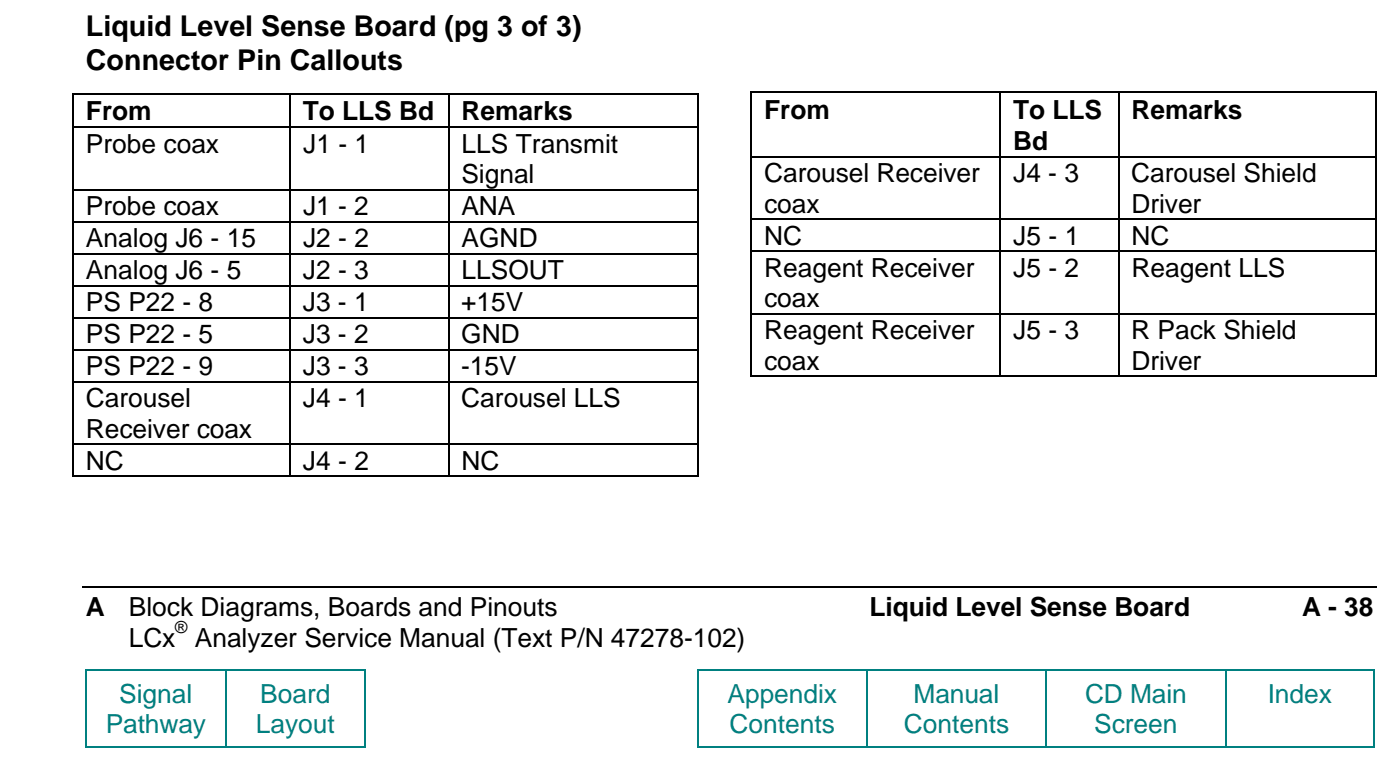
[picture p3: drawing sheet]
<svg xmlns="http://www.w3.org/2000/svg" width="207mm" height="114mm" viewBox="0 0 207 114" stroke-linecap="round" stroke-linejoin="round" font-family="sans-serif">
<defs><g id="words">
<g font-size="4.2">
<text x="12.7" y="5.4">Liquid Level Sense Board (pg 3 of 3)</text>
<text x="12.7" y="10.4">Connector Pin Callouts</text>
</g>
<g font-size="3.9">
<text x="12.7" y="17.8">From</text>
<text x="44.8" y="17.8">To LLS Bd</text>
<text x="68.3" y="17.8">Remarks</text>
<text x="113" y="17.5">From</text>
<text x="149.9" y="17.5">To LLS</text>
<text x="167.4" y="17.5">Remarks</text>
<text x="12.7" y="22.6">Probe coax</text>
<text x="44.9" y="22.6">J1 - 1</text>
<text x="68.3" y="22.6">LLS Transmit</text>
<text x="149.9" y="22.2">Bd</text>
<text x="68.3" y="27.1">Signal</text>
<text x="113" y="27">Carousel Receiver</text>
<text x="149.9" y="27">J4 - 3</text>
<text x="167.3" y="27">Carousel Shield</text>
<text x="12.7" y="31.8">Probe coax</text>
<text x="44.8" y="31.8">J1 - 2</text>
<text x="68.2" y="31.8">ANA</text>
<text x="113" y="31.5">coax</text>
<text x="167.4" y="31.5">Driver</text>
<text x="12.7" y="36.5">Analog J6 - 15</text>
<text x="12.7" y="41.3">Analog J6 - 5</text>
<text x="44.8" y="41.3">J2 - 3</text>
<text x="44.8" y="36.5">J2 - 2</text>
<text x="68.3" y="41.3">LLSOUT</text>
<text x="68.3" y="36.5">AGND</text>
<text x="113" y="36.2">NC</text>
<text x="113" y="41">Reagent Receiver</text>
<text x="149.9" y="36.2">J5 - 1</text>
<text x="149.9" y="41">J5 - 2</text>
<text x="167.3" y="41">Reagent LLS</text>
<text x="167.4" y="36.2">NC</text>
<text x="12.7" y="46">PS P22 - 8</text>
<text x="44.8" y="46">J3 - 1</text>
<text x="68.2" y="46">+15V</text>
<text x="113" y="45.4">coax</text>
<text x="12.7" y="50.8">PS P22 - 5</text>
<text x="44.8" y="50.8">J3 - 2</text>
<text x="68.2" y="50.8">GND</text>
<text x="113" y="50.2">Reagent Receiver</text>
<text x="149.9" y="50.2">J5 - 3</text>
<text x="167.3" y="50.2">R Pack Shield</text>
<text x="12.7" y="55.5">PS P22 - 9</text>
<text x="44.8" y="55.5">J3 - 3</text>
<text x="68.2" y="55.5">-15V</text>
<text x="113" y="54.7">coax</text>
<text x="167.4" y="54.7">Driver</text>
<text x="12.7" y="60.3">Carousel</text>
<text x="12.7" y="64.7">Receiver coax</text>
<text x="44.8" y="60.3">J4 - 1</text>
<text x="68.2" y="60.3">Carousel LLS</text>
<text x="12.7" y="69.5">NC</text>
<text x="44.8" y="69.5">J4 - 2</text>
<text x="68.3" y="69.5">NC</text>
<text x="12.7" y="91.1">A</text>
<text x="19.1" y="91.1">Block Diagrams, Boards and Pinouts</text>
<text x="19.1" y="95.6">LCx</text>
<text x="28.8" y="95.6">Analyzer Service Manual (Text P/N 47278-102)</text>
<text x="128.6" y="91.1">Liquid Level Sense Board</text>
<text x="192.6" y="91.1">A - 38</text>
</g>
<g font-size="3.9" fill="#008080">
<text x="17.6" y="103.9">Signal</text>
<text x="38.5" y="103.9">Board</text>
<text x="107.6" y="103.9">Appendix</text>
<text x="135.1" y="103.9">Manual</text>
<text x="160.5" y="103.9">CD Main</text>
<text x="187.5" y="103.9">Index</text>
<text x="15.6" y="108.4">Pathway</text>
<text x="37.9" y="108.4">Layout</text>
<text x="107.9" y="108.4">Contents</text>
<text x="133.7" y="108.4">Contents</text>
<text x="161.9" y="108.4">Screen</text>
</g>
<text font-size="2.5" x="25.9" y="93.6">®</text>
</g></defs>
<path d="M12.2 86.8h191.5" fill="none" stroke="#000" stroke-width=".25"/>
<g fill="#008080">
<path d="M12.6 98.9h.2v.3h-.2z" fill-rule="evenodd"/>
<path d="M12.6 98.9h.2v.3h-.2z" fill-rule="evenodd"/>
</g>
<path d="M12.8 99.1h20.4" fill="none" stroke="#008080" stroke-width=".25"/>
<path d="M33.2 98.9h.3v.3h-.3z" fill-rule="evenodd" fill="#008080"/>
<path d="M33.5 99.1h20.4" fill="none" stroke="#008080" stroke-width=".25"/>
<g fill="#008080">
<path d="M53.9 98.9h.2v.3h-.2z" fill-rule="evenodd"/>
<path d="M53.9 98.9h.2v.3h-.2z" fill-rule="evenodd"/>
<path d="M103.1 98.9h.2v.3h-.2z" fill-rule="evenodd"/>
<path d="M103.1 98.9h.2v.3h-.2z" fill-rule="evenodd"/>
</g>
<path d="M103.3 99.1h24.8" fill="none" stroke="#008080" stroke-width=".25"/>
<path d="M128.1 98.9h.2v.3h-.2z" fill-rule="evenodd" fill="#008080"/>
<path d="M128.3 99.1h26.3" fill="none" stroke="#008080" stroke-width=".25"/>
<path d="M154.6 98.9h.3v.3h-.3z" fill-rule="evenodd" fill="#008080"/>
<path d="M154.9 99.1h26.3" fill="none" stroke="#008080" stroke-width=".25"/>
<path d="M181.2 98.9h.3v.3h-.3z" fill-rule="evenodd" fill="#008080"/>
<path d="M181.5 99.1h21.6" fill="none" stroke="#008080" stroke-width=".25"/>
<g fill="#008080">
<path d="M203.1 98.9h.2v.3h-.2z" fill-rule="evenodd"/>
<path d="M203.1 98.9h.2v.3h-.2z" fill-rule="evenodd"/>
</g>
<path d="M12.7 99.2v11.1" fill="none" stroke="#008080" stroke-width=".25"/>
<g fill="#008080">
<path d="M12.6 110.3h.2v.2h-.2z" fill-rule="evenodd"/>
<path d="M12.6 110.3h.2v.2h-.2z" fill-rule="evenodd"/>
</g>
<path d="M33.4 99.2v11.1M12.8 110.4h20.4" fill="none" stroke="#008080" stroke-width=".25"/>
<path d="M33.2 110.3h.3v.2h-.3z" fill-rule="evenodd" fill="#008080"/>
<path d="M54 99.2v11.1M33.5 110.4h20.4" fill="none" stroke="#008080" stroke-width=".25"/>
<g fill="#008080">
<path d="M53.9 110.3h.2v.2h-.2z" fill-rule="evenodd"/>
<path d="M53.9 110.3h.2v.2h-.2z" fill-rule="evenodd"/>
</g>
<path d="M103.2 99.2v11.1" fill="none" stroke="#008080" stroke-width=".25"/>
<g fill="#008080">
<path d="M103.1 110.3h.2v.2h-.2z" fill-rule="evenodd"/>
<path d="M103.1 110.3h.2v.2h-.2z" fill-rule="evenodd"/>
</g>
<path d="M128.2 99.2v11.1M103.3 110.4h24.8" fill="none" stroke="#008080" stroke-width=".25"/>
<path d="M128.1 110.3h.2v.2h-.2z" fill-rule="evenodd" fill="#008080"/>
<path d="M154.7 99.2v11.1M128.3 110.4h26.3" fill="none" stroke="#008080" stroke-width=".25"/>
<path d="M154.6 110.3h.3v.2h-.3z" fill-rule="evenodd" fill="#008080"/>
<path d="M181.3 99.2v11.1M154.9 110.4h26.3" fill="none" stroke="#008080" stroke-width=".25"/>
<path d="M181.2 110.3h.3v.2h-.3z" fill-rule="evenodd" fill="#008080"/>
<path d="M203.2 99.2v11.1M181.5 110.4h21.6" fill="none" stroke="#008080" stroke-width=".25"/>
<g fill="#008080">
<path d="M203.1 110.3h.2v.2h-.2z" fill-rule="evenodd"/>
<path d="M203.1 110.3h.2v.2h-.2z" fill-rule="evenodd"/>
</g>
<g fill="#000">
<path d="M10.7 13.8h.2v.2h-.2z" fill-rule="evenodd"/>
<path d="M10.7 13.8h.2v.2h-.2z" fill-rule="evenodd"/>
<path d="M10.7 18.7h.2v.2h-.2z" fill-rule="evenodd"/>
<path d="M42.8 13.8h.2v.2h-.2z" fill-rule="evenodd"/>
<path d="M42.8 18.7h.2v.2h-.2z" fill-rule="evenodd"/>
<path d="M66.2 13.8h.3v.2h-.3z" fill-rule="evenodd"/>
<path d="M66.2 18.7h.3v.2h-.3z" fill-rule="evenodd"/>
<path d="M103.1 13.8h.2v.2h-.2z" fill-rule="evenodd"/>
<path d="M103.1 13.8h.2v.2h-.2z" fill-rule="evenodd"/>
<path d="M103.1 18.7h.2v.2h-.2z" fill-rule="evenodd"/>
<path d="M111 13.5h.3v.3h-.3z" fill-rule="evenodd"/>
<path d="M111 13.5h.3v.3h-.3z" fill-rule="evenodd"/>
<path d="M147.8 13.5h.3v.3h-.3z" fill-rule="evenodd"/>
<path d="M165.3 13.5h.3v.3h-.3z" fill-rule="evenodd"/>
<path d="M203.4 13.5h.3v.3h-.3z" fill-rule="evenodd"/>
<path d="M203.4 13.5h.3v.3h-.3z" fill-rule="evenodd"/>
<path d="M10.7 27.9h.2v.3h-.2z" fill-rule="evenodd"/>
<path d="M10.7 32.7h.2v.2h-.2z" fill-rule="evenodd"/>
<path d="M10.7 37.4h.2v.2h-.2z" fill-rule="evenodd"/>
<path d="M42.8 27.9h.2v.3h-.2z" fill-rule="evenodd"/>
<path d="M42.8 32.7h.2v.2h-.2z" fill-rule="evenodd"/>
<path d="M42.8 37.4h.2v.2h-.2z" fill-rule="evenodd"/>
<path d="M66.2 27.9h.3v.3h-.3z" fill-rule="evenodd"/>
<path d="M66.2 32.7h.3v.2h-.3z" fill-rule="evenodd"/>
<path d="M66.2 37.4h.3v.2h-.3z" fill-rule="evenodd"/>
<path d="M103.1 27.9h.2v.3h-.2z" fill-rule="evenodd"/>
<path d="M103.1 32.7h.2v.2h-.2z" fill-rule="evenodd"/>
<path d="M103.1 37.4h.2v.2h-.2z" fill-rule="evenodd"/>
<path d="M111 23.1h.3v.2h-.3z" fill-rule="evenodd"/>
<path d="M111 32.3h.3v.3h-.3z" fill-rule="evenodd"/>
<path d="M111 37.1h.3v.2h-.3z" fill-rule="evenodd"/>
<path d="M147.8 23.1h.3v.2h-.3z" fill-rule="evenodd"/>
<path d="M147.8 32.3h.3v.3h-.3z" fill-rule="evenodd"/>
<path d="M147.8 37.1h.3v.2h-.3z" fill-rule="evenodd"/>
<path d="M165.3 23.1h.3v.2h-.3z" fill-rule="evenodd"/>
<path d="M165.3 32.3h.3v.3h-.3z" fill-rule="evenodd"/>
<path d="M165.3 37.1h.3v.2h-.3z" fill-rule="evenodd"/>
<path d="M203.4 23.1h.3v.2h-.3z" fill-rule="evenodd"/>
<path d="M203.4 32.3h.3v.3h-.3z" fill-rule="evenodd"/>
<path d="M203.4 37.1h.3v.2h-.3z" fill-rule="evenodd"/>
<path d="M10.7 42.1h.2v.3h-.2z" fill-rule="evenodd"/>
<path d="M10.7 46.9h.2v.2h-.2z" fill-rule="evenodd"/>
<path d="M10.7 51.6h.2v.3h-.2z" fill-rule="evenodd"/>
<path d="M10.7 56.4h.2v.2h-.2z" fill-rule="evenodd"/>
<path d="M42.8 42.1h.2v.3h-.2z" fill-rule="evenodd"/>
<path d="M42.8 46.9h.2v.2h-.2z" fill-rule="evenodd"/>
<path d="M42.8 51.6h.2v.3h-.2z" fill-rule="evenodd"/>
<path d="M42.8 56.4h.2v.2h-.2z" fill-rule="evenodd"/>
<path d="M66.2 42.1h.3v.3h-.3z" fill-rule="evenodd"/>
<path d="M66.2 46.9h.3v.2h-.3z" fill-rule="evenodd"/>
<path d="M66.2 51.6h.3v.3h-.3z" fill-rule="evenodd"/>
<path d="M66.2 56.4h.3v.2h-.3z" fill-rule="evenodd"/>
<path d="M103.1 42.1h.2v.3h-.2z" fill-rule="evenodd"/>
<path d="M103.1 46.9h.2v.2h-.2z" fill-rule="evenodd"/>
<path d="M103.1 51.6h.2v.3h-.2z" fill-rule="evenodd"/>
<path d="M103.1 56.4h.2v.2h-.2z" fill-rule="evenodd"/>
<path d="M111 46.3h.3v.2h-.3z" fill-rule="evenodd"/>
<path d="M111 55.5h.3v.3h-.3z" fill-rule="evenodd"/>
<path d="M111 55.5h.3v.3h-.3z" fill-rule="evenodd"/>
<path d="M147.8 46.3h.3v.2h-.3z" fill-rule="evenodd"/>
<path d="M147.8 55.5h.3v.3h-.3z" fill-rule="evenodd"/>
<path d="M165.3 46.3h.3v.2h-.3z" fill-rule="evenodd"/>
<path d="M165.3 55.5h.3v.3h-.3z" fill-rule="evenodd"/>
<path d="M203.4 46.3h.3v.2h-.3z" fill-rule="evenodd"/>
<path d="M203.4 55.5h.3v.3h-.3z" fill-rule="evenodd"/>
<path d="M203.4 55.5h.3v.3h-.3z" fill-rule="evenodd"/>
<path d="M10.7 65.6h.2v.2h-.2z" fill-rule="evenodd"/>
<path d="M10.7 70.3h.2v.3h-.2z" fill-rule="evenodd"/>
<path d="M10.7 70.3h.2v.3h-.2z" fill-rule="evenodd"/>
<path d="M42.8 65.6h.2v.2h-.2z" fill-rule="evenodd"/>
<path d="M42.8 70.3h.2v.3h-.2z" fill-rule="evenodd"/>
<path d="M66.2 65.6h.3v.2h-.3z" fill-rule="evenodd"/>
<path d="M66.2 70.3h.3v.3h-.3z" fill-rule="evenodd"/>
<path d="M103.1 65.6h.2v.2h-.2z" fill-rule="evenodd"/>
<path d="M103.1 70.3h.2v.3h-.2z" fill-rule="evenodd"/>
<path d="M103.1 70.3h.2v.3h-.2z" fill-rule="evenodd"/>
</g>
<g fill="none" stroke="#000" stroke-width=".25">
<path d="M10.8 14v4.7M10.8 18.9v9M10.9 13.9h31.9M10.9 18.8h31.9M42.9 14v4.7M42.9 18.9v9M43 13.9h23.2M43 18.8h23.2M66.4 14v4.7M66.4 18.9v9M66.5 13.9h36.6M66.5 18.8h36.6"/>
<path d="M103.2 14v4.7M103.2 18.9v9M111.1 13.8v9.3M111.3 13.6h36.5M148 13.8v9.3M148.1 13.6h17.2M165.5 13.8v9.3M165.6 13.6h37.8M203.6 13.8v9.3M10.8 28.2v4.5M10.8 32.9v4.5M10.8 37.6v4.5"/>
<path d="M10.9 28h31.9M10.9 32.8h31.9M10.9 37.5h31.9M42.9 28.2v4.5M42.9 32.9v4.5M42.9 37.6v4.5M43 28h23.2M43 32.8h23.2M43 37.5h23.2M66.4 28.2v4.5M66.4 32.9v4.5M66.4 37.6v4.5"/>
<path d="M66.5 28h36.6M66.5 32.8h36.6M66.5 37.5h36.6M103.2 28.2v4.5M103.2 32.9v4.5M103.2 37.6v4.5M111.1 23.3v9M111.1 32.6v4.5M111.1 37.3v9M111.3 23.2h36.5M111.3 32.4h36.5M111.3 37.2h36.5"/>
<path d="M148 23.3v9M148 32.6v4.5M148 37.3v9M148.1 23.2h17.2M148.1 32.4h17.2M148.1 37.2h17.2M165.5 23.3v9M165.5 32.6v4.5M165.5 37.3v9M165.6 23.2h37.8M165.6 32.4h37.8M165.6 37.2h37.8"/>
<path d="M203.6 23.3v9M203.6 32.6v4.5M203.6 37.3v9M10.8 42.4v4.5M10.8 47.1v4.5M10.8 51.9v4.5M10.8 56.6v9M10.9 42.3h31.9M10.9 47h31.9M10.9 51.7h31.9M10.9 56.5h31.9M42.9 42.4v4.5"/>
<path d="M42.9 47.1v4.5M42.9 51.9v4.5M42.9 56.6v9M43 42.3h23.2M43 47h23.2M43 51.7h23.2M43 56.5h23.2M66.4 42.4v4.5M66.4 47.1v4.5M66.4 51.9v4.5M66.4 56.6v9M66.5 42.3h36.6"/>
<path d="M66.5 47h36.6M66.5 51.7h36.6M66.5 56.5h36.6M103.2 42.4v4.5M103.2 47.1v4.5M103.2 51.9v4.5M103.2 56.6v9M111.1 46.5v9M111.3 46.4h36.5M111.3 55.6h36.5M148 46.5v9M148.1 46.4h17.2"/>
<path d="M148.1 55.6h17.2M165.5 46.5v9M165.6 46.4h37.8M165.6 55.6h37.8M203.6 46.5v9M10.8 65.8v4.5M10.9 65.7h31.9M10.9 70.5h31.9M42.9 65.8v4.5M43 65.7h23.2M43 70.5h23.2M66.4 65.8v4.5"/>
<path d="M66.5 65.7h36.6M66.5 70.5h36.6M103.2 65.8v4.5"/>
</g>
<use href="#words"/>
</svg>
